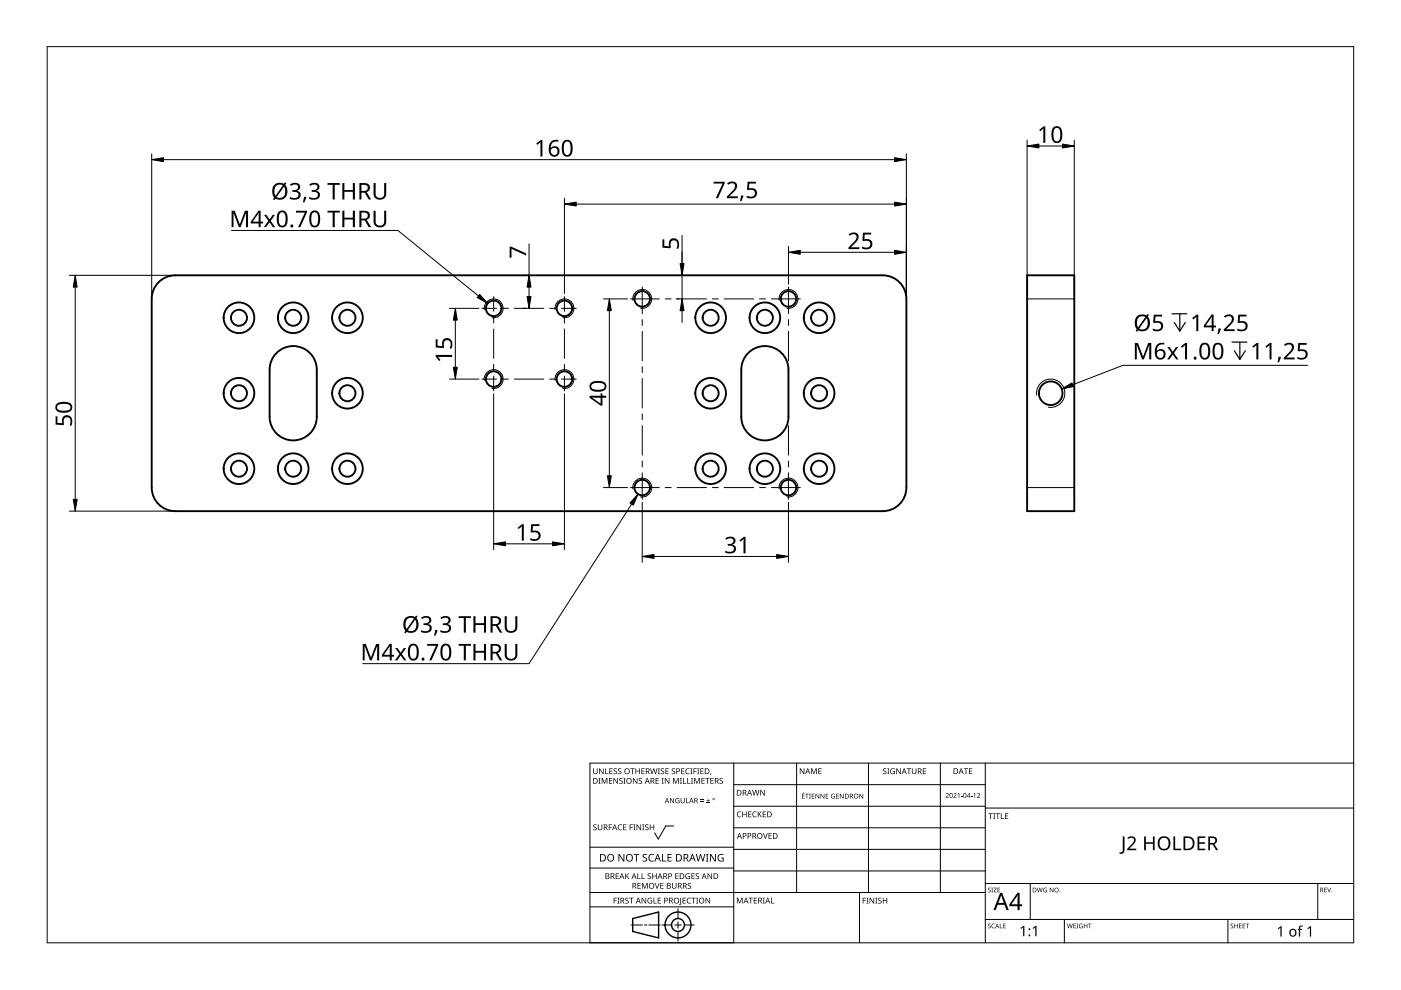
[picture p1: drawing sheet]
<svg xmlns="http://www.w3.org/2000/svg" width="297mm" height="210mm" viewBox="0 0 297 210" stroke-linecap="round" stroke-linejoin="round" font-family="sans-serif">
<g fill="none" stroke="#000" stroke-width=".4">
<path d="M33.9 59.6a5 5 0 0 1 3.3-1.2h150a5 5 0 0 1 5 5v40a5 5 0 0 1-5 5h-150a5 5 0 0 1-5-5v-40a5 5 0 0 1 1.7-3.8zM217.8 58.4h10v50h-10zM58.9 74.6a5 5 0 0 1 5.4-.8 5 5 0 0 1 2.9 4.6v10a5 5 0 0 1-5 5 5 5 0 0 1-5-5v-10a5 5 0 0 1 1.7-3.8zM158.3 75.2a5 5 0 0 1 5.6-1.5 5 5 0 0 1 3.3 4.7v10a5 5 0 0 1-5 5 5 5 0 0 1-5-5v-10a5 5 0 0 1 1.1-3.2z"/>
<circle cx="50.7" cy="67.4" r="1.7"/>
<circle cx="50.7" cy="67.4" r="3.3"/>
<circle cx="62.2" cy="67.4" r="1.7"/>
<circle cx="62.2" cy="67.4" r="3.3"/>
<circle cx="73.7" cy="67.4" r="1.7"/>
<circle cx="73.7" cy="67.4" r="3.3"/>
<circle cx="104.7" cy="65.4" r="1.65"/>
<circle cx="119.7" cy="65.4" r="1.65"/>
<circle cx="136.2" cy="63.4" r="1.65"/>
<circle cx="150.7" cy="67.4" r="1.7"/>
<circle cx="150.7" cy="67.4" r="3.3"/>
<circle cx="162.2" cy="67.4" r="1.7"/>
<circle cx="162.2" cy="67.4" r="3.3"/>
<circle cx="167.2" cy="63.4" r="1.65"/>
<circle cx="173.7" cy="67.4" r="1.7"/>
<circle cx="173.7" cy="67.4" r="3.3"/>
<circle cx="50.7" cy="83.4" r="1.7"/>
<circle cx="50.7" cy="99.4" r="1.7"/>
<circle cx="50.7" cy="83.4" r="3.3"/>
<circle cx="50.7" cy="99.4" r="3.3"/>
<circle cx="62.2" cy="99.4" r="1.7"/>
<circle cx="62.2" cy="99.4" r="3.3"/>
<circle cx="73.7" cy="83.4" r="1.7"/>
<circle cx="73.7" cy="99.4" r="1.7"/>
<circle cx="73.7" cy="83.4" r="3.3"/>
<circle cx="73.7" cy="99.4" r="3.3"/>
<circle cx="104.7" cy="80.4" r="1.65"/>
<circle cx="119.7" cy="80.4" r="1.65"/>
<circle cx="150.7" cy="83.4" r="1.7"/>
<circle cx="150.7" cy="99.4" r="1.7"/>
<circle cx="150.7" cy="83.4" r="3.3"/>
<circle cx="150.7" cy="99.4" r="3.3"/>
<circle cx="162.2" cy="99.4" r="1.7"/>
<circle cx="162.2" cy="99.4" r="3.3"/>
<circle cx="173.7" cy="83.4" r="1.7"/>
<circle cx="173.7" cy="99.4" r="1.7"/>
<circle cx="173.7" cy="83.4" r="3.3"/>
<circle cx="173.7" cy="99.4" r="3.3"/>
<circle cx="222.8" cy="83.4" r="2.5"/>
<circle cx="136.2" cy="103.4" r="1.65"/>
<circle cx="167.2" cy="103.4" r="1.65"/>
</g>
<path d="M102.7 65.7a2 2 0 0 1 1.9-2.3 2 2 0 0 1 2.1 2.1 2 2 0 0 1-2.4 1.8M117.7 65.7a2 2 0 0 1 1.9-2.3 2 2 0 0 1 2.1 2.1 2 2 0 0 1-2.4 1.8M134.2 63.7a2 2 0 0 1 1.9-2.3 2 2 0 0 1 2.1 2.1 2 2 0 0 1-2.4 1.8M165.2 63.7a2 2 0 0 1 1.9-2.3 2 2 0 0 1 2.1 2.1 2 2 0 0 1-2.4 1.8M102.7 80.7a2 2 0 0 1 1.9-2.3 2 2 0 0 1 2.1 2.1 2 2 0 0 1-2.4 1.8M117.7 80.7a2 2 0 0 1 1.9-2.3 2 2 0 0 1 2.1 2.1 2 2 0 0 1-2.4 1.8M219.8 83.8a3 3 0 0 1 2.9-3.4 3 3 0 0 1 3.1 3.2 3 3 0 0 1-3.6 2.7M134.2 103.7a2 2 0 0 1 1.9-2.3 2 2 0 0 1 2.1 2.1 2 2 0 0 1-2.4 1.8M165.2 103.7a2 2 0 0 1 1.9-2.3 2 2 0 0 1 2.1 2.1 2 2 0 0 1-2.4 1.8" fill="none" stroke="#000" stroke-width=".21"/>
<path d="M217.8 63.4h10M217.8 103.4h10" fill="none" stroke="#000" stroke-width=".21"/>
<path d="M10 9.9h277v190h-277z" fill="none" stroke="#000" stroke-width=".21"/>
<g fill="none" stroke="#000" stroke-width=".21">
<path d="M125.1 179.6h30.5M142.8 175.1h-1.6l-1.6 2.8-.8-1.3M155.6 161.8v38.1h-30.5v-38.1h161.9M155.6 166.4h53.3M155.6 170.9h53.3M155.6 175.5h53.3M168.9 161.8v27.4M184.1 161.8v27.4M199.4 161.8v27.4M208.9 161.8v38.1M208.9 171.3h78.1M125.1 192.3h30.5"/>
<path d="M125.1 189.2h83.8M125.1 184h30.5M133.8 196.1h2.4M136.6 196.1h.6M137.6 196.1h2.4M140.3 196.1h2.1M143.1 196.1h1.3M143.7 192.7v2M143.7 195.4v1.4M143.7 197.5v2M145.1 196.1h2.1M155.6 180.1h53.3"/>
<path d="M155.6 184.7h53.3M182.2 189.2v10.7M208.9 194.9h78.1M208.9 187.3h78.1M218.4 187.3v7.6M225.7 194.9v5M260.3 194.9v5M279.4 187.3v7.6"/>
</g>
<g fill="#000">
<path d="M125.8 174.9l.5-.1h.2l-.1 .2a.25 .25 0 0 0-.3-.1 .25 .25 0 0 0 0 .4 .4 .4 0 0 1 .4 .3 .4 .4 0 0 1-.2 .5 .4 .4 0 0 1-.5-.3v.1a.27 .27 0 0 0 .5 0 .27 .27 0 0 0-.1-.4l-.4-.2zM125.8 162.9h.1v.8a.32 .32 0 0 0 .3 .3 .32 .32 0 0 0 .3-.3v-.8h.2v.8a.47 .47 0 0 1-.5 .4 .47 .47 0 0 1-.4-.4zM126.9 165h.4l-.1 .1v1l.1 .1h-.4l.1-.1v-1zM126.8 174.8h.1v.8a.32 .32 0 0 0 .3 .3 .32 .32 0 0 0 .3-.3v-.8h.2v.8a.47 .47 0 0 1-.5 .4 .47 .47 0 0 1-.4-.4zM127 162.9h.2l.6 1v-1h.2v1.2h-.2l-.7-1 .1 1h-.2zM127.6 165h.2l.4 1 .4-1h.2v1.2h-.2v-1.1l-.4 1.1h-.1l-.4-1.1v1.1h-.1zM128.3 162.9h.2v1.1h.5v.1h-.7zM129.1 174.8h.7v.1h-.6v.5h.5v.1h-.5v.5h-.1zM129.1 165h.7v.1h-.5v.4h.5v.1h-.5v.4h.5v.2h-.7zM129.2 162.9h.7v.1h-.5v.4h.4v.2h-.4v.4h.5v.1h-.7zM130.1 163l.5-.1 .2 .1v.1a.25 .25 0 0 0-.4-.1 .25 .25 0 0 0 0 .4 .4 .4 0 0 1 .4 .3 .4 .4 0 0 1-.2 .5 .4 .4 0 0 1-.5-.3v.1a.27 .27 0 0 0 .5 0 .27 .27 0 0 0-.1-.4l-.4-.2zM130.1 165h.1l.7 1v-1h.1v1.2h-.2l-.6-1v1h-.1z"/>
<path d="M131.1 175l.5-.2 .3 .1-.1 .1a.49 .49 0 0 0-.7 .4 .49 .49 0 0 0 .8 .4 .57 .57 0 0 1-.8 0 .57 .57 0 0 1 0-.8zM131.1 163l.4-.1 .2 .1v.1a.25 .25 0 0 0-.4-.1 .25 .25 0 0 0 0 .4 .4 .4 0 0 1 .5 .3 .4 .4 0 0 1-.3 .5 .4 .4 0 0 1-.5-.3l.1 .1a.27 .27 0 0 0 .4 0 .27 .27 0 0 0-.1-.4l-.3-.2zM131.3 165.1l.5-.2 .2 .1v.1a.25 .25 0 0 0-.4-.1 .25 .25 0 0 0 0 .4 .4 .4 0 0 1 .4 .3 .4 .4 0 0 1-.2 .5 .4 .4 0 0 1-.5-.2h.1a.27 .27 0 0 0 .4 .1 .27 .27 0 0 0-.1-.4l-.4-.3zM132.2 165h.4l-.1 .1v1l.1 .1h-.4l.1-.1v-1zM132.1 174.8h.7v.1h-.5v.4h.5v.1h-.5v.5h.5v.1h-.7zM133.5 174.8h.7v.1h-.5v.5h.5v.1h-.5v.5h-.2zM133.6 162.9h.9v.1h-.3v1.1h-.2v-1.1h-.4zM134.3 174.8h.4l-.1 .1v1l.1 .1h-.4l.1-.1v-1zM134.2 165h.2l.6 1v-1h.2v1.2h-.2l-.7-1v1h-.1zM134.7 162.9h.2v.5h.6v-.5h.2v1.2h-.2v-.5h-.6v.5h-.2zM135 174.8h.1l.7 1v-1h.1v1.2h-.2l-.6-1v1h-.1zM135.5 165.1l.4-.2 .2 .1v.1a.25 .25 0 0 0-.4-.1 .25 .25 0 0 0 0 .4 .4 .4 0 0 1 .5 .3 .4 .4 0 0 1-.3 .5 .4 .4 0 0 1-.5-.2h.1a.27 .27 0 0 0 .4 .1 .27 .27 0 0 0-.1-.4l-.3-.3z"/>
<path d="M136.2 174.8h.4l-.1 .1v1l.1 .1h-.4l.1-.1v-1zM136 162.9h.7v.1h-.6v.4h.5v.2h-.5v.4h.6v.1h-.7zM136.8 174.9l.4-.1h.3l-.1 .2a.25 .25 0 0 0-.3-.1 .25 .25 0 0 0 0 .4 .4 .4 0 0 1 .4 .3 .4 .4 0 0 1-.3 .5 .4 .4 0 0 1-.4-.3v.1a.27 .27 0 0 0 .5 0 .27 .27 0 0 0-.1-.4l-.4-.2zM137.8 174.8h.1v.5h.6v-.5h.2v1.2h-.2v-.6h-.6v.6h-.1zM137.8 162.9h.2l.3 1 .2-1h.2l.3 1 .2-1h.2l-.3 1.2h-.2l-.3-1-.3 1h-.1zM139 165h.7v.1h-.5v.4h.4v.1h-.4v.4h.5v.2h-.7zM139.5 162.9h.4l-.1 .1v1l.1 .1h-.4l.1-.1v-1zM140.3 165h.4l-.1 .1v1l.1 .1h-.4l.1-.1v-1zM140.1 163l.5-.1 .2 .1v.1a.25 .25 0 0 0-.4-.1 .25 .25 0 0 0 0 .4 .4 .4 0 0 1 .4 .3 .4 .4 0 0 1-.2 .5 .4 .4 0 0 1-.5-.3l.1 .1a.27 .27 0 0 0 .4 0 .27 .27 0 0 0-.1-.4l-.4-.2zM141.1 162.9h.7v.1h-.6v.4h.5v.2h-.5v.4h.6v.1h-.7zM141 165h.1l.7 1v-1h.1v1.2h-.2l-.6-1v1h-.1zM142.1 169.2h.1l.6 .9v-.9h.1v1.1h-.1l-.6-.9v.9h-.1z"/>
<path d="M142.5 163l.4-.1 .2 .1v.1a.25 .25 0 0 0-.4-.1 .25 .25 0 0 0 0 .4 .4 .4 0 0 1 .4 .3 .4 .4 0 0 1-.2 .5 .4 .4 0 0 1-.5-.3l.1 .1a.27 .27 0 0 0 .4 0 .27 .27 0 0 0-.1-.4l-.4-.2zM142.7 165h.2l.4 1 .4-1h.2v1.2h-.1v-1.1l-.4 1.1h-.2l-.4-1.1v1.1h-.1zM143.3 169.3l.5-.1 .3 .1-.1 .1a.45 .45 0 0 0-.7 .3 .45 .45 0 0 0 .6 .5v-.4h-.2v-.1h.4v.6a.6 .6 0 0 1-.8-.2 .6 .6 0 0 1 0-.8zM144.1 165h.5l-.2 .1v1l.2 .1h-.5l.2-.1v-1zM144.8 165h.2v1h.5v.2h-.7zM144.4 162.9h.7v.1h-.5v.4h.5v.2h-.5v.4h.5v.1h-.7zM144.3 169.2h.2v.7a.28 .28 0 0 0 .2 .3 .28 .28 0 0 0 .3-.3v-.7h.2v.7a.42 .42 0 0 1-.5 .4 .42 .42 0 0 1-.4-.4zM145.4 169.2h.2v1h.5v.1h-.7zM145.7 165h.2v1h.5v.2h-.7zM145.5 163.1l.4-.2 .3 .1v.1a.49 .49 0 0 0-.7 .4 .49 .49 0 0 0 .7 .5 .57 .57 0 0 1-.8-.1 .57 .57 0 0 1 0-.8zM146.4 162.9h.4l-.1 .1v1l.1 .1h-.4l.1-.1v-1zM146.5 165h.4l-.1 .1v1l.1 .1h-.4l.1-.1v-1z"/>
<path d="M147 162.9h.7v.1h-.5v.5h.5v.1h-.5v.5h-.2zM147.2 165h.2l.4 1 .4-1h.2v1.2h-.2l.1-1.1-.5 1.1h-.1l-.4-1.1v1.1h-.1zM147.8 162.9h.5l-.2 .1v1l.2 .1h-.5l.2-.1v-1zM148.5 169.9h.7v.1h-.7zM148.5 169.5h.7v.2h-.7zM148.5 162.9h.7v.1h-.6v.4h.5v.2h-.5v.4h.6v.1h-.7zM148.7 165h.7v.1h-.5v.4h.5v.1h-.5v.4h.5v.2h-.7zM149.8 170.2h.7v.1h-.7zM149.5 165h.9v.1h-.3v1.1h-.2v-1.1h-.4zM150.1 169.4l.1 .3h.3l-.3 .1v.3l-.1-.3h-.3l.3-.1zM150.7 163.9h.1l-.2 .4zM150.6 165h.7v.1h-.5v.4h.5v.1h-.5v.4h.5v.2h-.7z"/>
<path d="M152.6 165.1l.4-.2 .3 .1-.1 .1a.25 .25 0 0 0-.4-.1 .25 .25 0 0 0 0 .4 .4 .4 0 0 1 .5 .3 .4 .4 0 0 1-.3 .5 .4 .4 0 0 1-.5-.2h.1a.27 .27 0 0 0 .5 .1 .27 .27 0 0 0-.1-.4l-.4-.3zM156.4 172.2l.4-.2 .4 .1-.1 .1a.49 .49 0 0 0-.7 .5 .49 .49 0 0 0 .7 .4 .57 .57 0 0 1-.8 0 .57 .57 0 0 1 0-.8zM157.4 172.1h.1v.5h.7v-.5h.1v1.2h-.1v-.6h-.7v.6h-.1zM158.6 172.1h.7v.1h-.5v.4h.5v.1h-.5v.4h.5v.2h-.7zM159.7 172.2l.4-.2 .3 .1v.1a.49 .49 0 0 0-.7 .5 .49 .49 0 0 0 .7 .4 .57 .57 0 0 1-.8 0 .57 .57 0 0 1 0-.8zM159.5 167.5h.1l.3 1 .3-1h.1l.3 1 .3-1h.1l-.3 1.2h-.2l-.3-1.1-.3 1.1h-.1zM160.7 172.1h.1v.6l.5-.6h.2l-.5 .5 .5 .7h-.1l-.5-.6-.1 .6h-.1zM161.8 176.6h.1l.4 1.1 .3-1.1h.2l-.5 1.2h-.1zM161.2 167.5h.2l.6 1v-1h.2v1.2h-.2l-.7-1v1h-.1zM161.7 172.1h.7v.1h-.5v.4h.5v.1h-.5v.4h.5v.2h-.7zM162.9 176.6h.7v.2h-.5v.3h.5v.2h-.5v.4h.5v.1h-.7zM170.3 168h.2l-.3 .2z"/>
<path d="M169.6 162.9h.2l.6 1v-1h.1v1.2h-.1l-.7-1v1h-.1zM170 168.3h.6v.1h-.4v.3h.4v.1h-.4v.4h.4v.1h-.6zM170.7 168.3h.8v.1h-.4v.9h-.1v-.9h-.3zM171.5 168.3h.4l-.1 .1 .1 .9h-.4l.2-.1zM172 162.9h.2l.4 1 .3-1h.3v1.2h-.2v-1l-.4 1h-.1l-.4-1.1v1.1h-.1zM172.1 168.3h.6v.1h-.5v.3h.4v.1h-.4v.4h.5v.1h-.6zM172.9 168.3h.1l.6 .8v-.8h.1v1h-.1l-.6-.8v.8h-.1zM173.5 162.9h.7v.1h-.5v.4h.4v.1h-.4v.5h.5v.1h-.7zM174 168.3h.1l.6 .8v-.8h.1v1h-.2l-.5-.8v.8h-.1zM175.1 168.3h.5v.1h-.4v.3h.4v.1h-.4v.4h.4v.1h-.5zM176.3 168.4l.7-.1-.1 .1a.42 .42 0 0 0-.6 .4 .42 .42 0 0 0 .6 .4v-.3l-.2-.1h.3v.5a.56 .56 0 0 1-.7-.1 .56 .56 0 0 1 0-.8zM177.3 168.3h.5v.1h-.4v.3h.4v.1h-.4v.4h.4v.1h-.5z"/>
<path d="M178.1 168.3h.1l.6 .8v-.8h.1v1h-.2l-.5-.8v.8h-.1zM182.2 168.3h.2l.5 .8v-.8h.1v1h-.1l-.6-.8v.8h-.1zM187.3 163l.4-.1 .2 .1v.1a.25 .25 0 0 0-.4-.1 .25 .25 0 0 0 0 .4 .4 .4 0 0 1 .5 .3 .4 .4 0 0 1-.3 .5 .4 .4 0 0 1-.5-.3l.1 .1a.27 .27 0 0 0 .4 0 .27 .27 0 0 0-.1-.4l-.3-.2zM188.1 162.9h.5l-.2 .1v1l.2 .1h-.5l.2-.1v-1zM188.9 163.1l.5-.2 .3 .1v.1a.5 .5 0 0 0-.8 .4 .5 .5 0 0 0 .7 .5v-.4h-.3v-.1h.4v.6a.66 .66 0 0 1-.8-.1 .66 .66 0 0 1 0-.9zM190 162.9h.2l.7 1-.1-1h.2v1.2h-.2l-.6-1v1h-.2zM192.3 162.9h.9v.1h-.4v1.1h-.2v-1.1h-.3zM193.3 162.9h.2v.8a.32 .32 0 0 0 .3 .3 .32 .32 0 0 0 .3-.3v-.8h.2v.8a.47 .47 0 0 1-.5 .4 .47 .47 0 0 1-.5-.4zM195.7 162.9h.6v.1h-.5v.4h.5v.2h-.5v.4h.5v.1h-.6zM200.5 168.3a.37 .37 0 0 1 .6 0 .37 .37 0 0 1-.2 .5l-.3 .3h.6v.1h-.7l.3-.4a.27 .27 0 0 0 .2-.4 .27 .27 0 0 0-.4-.1zM202.1 168.3a.37 .37 0 0 1 .6 0 .37 .37 0 0 1-.2 .5l-.2 .3h.5v.1h-.7l.3-.4a.27 .27 0 0 0 .3-.4 .27 .27 0 0 0-.5-.1zM203 168.4l.4-.3v1.1h-.1v-.9z"/>
<path d="M203.7 168.7h.4v.1h-.4zM204.3 162.9h1v.1h-.4v1.1h-.2v-1.1h-.4zM205.8 168.7h.4v.1h-.4zM205.4 162.9h.7v.1h-.5v.4h.5v.1h-.5v.5h.5v.1h-.7zM206.4 168.4l.4-.3v1.1h-.2v-.9zM207.1 168.3a.37 .37 0 0 1 .6 0 .37 .37 0 0 1-.2 .5l-.2 .3h.5v.1h-.7l.3-.4a.27 .27 0 0 0 .3-.4 .27 .27 0 0 0-.5-.1zM209.6 172.4h.9v.2h-.4v1h-.1v-1h-.4zM210.6 172.4h.4l-.1 .1v1l.1 .1h-.4l.1-.1v-1zM211.1 172.4h.9v.2h-.4v1h-.1v-1h-.4zM212.2 172.4h.2v1.1h.5v.1h-.7zM213.1 172.4h.7v.2h-.6v.3h.5v.2h-.5v.4h.6v.1h-.7zM130.1 190.3h.7v.2h-.5v.4h.4v.1h-.4v.6h-.2z"/>
<path d="M130.5 185.2h.7v.1h-.5v.4h.5v.1h-.5v.4h.5v.2h-.7zM130.9 190.3h.4l-.1 .2v.9l.1 .2h-.4l.1-.2v-.9zM131.1 181.1h.3l.8 1.3v-1.3h.2v1.6h-.3l-.8-1.4v1.4h-.2zM132.6 190.5l.4-.2 .3 .1-.1 .1a.25 .25 0 0 0-.4-.1 .25 .25 0 0 0 0 .4 .4 .4 0 0 1 .5 .3 .4 .4 0 0 1-.3 .5 .4 .4 0 0 1-.5-.2h.1a.27 .27 0 0 0 .5 .1 .27 .27 0 0 0-.1-.5l-.4-.2zM132.6 185.2h.1v.6l.6-.6h.1l-.5 .5 .5 .7h-.1l-.5-.6-.1 .6h-.1zM133.4 190.3h.9v.2h-.4v1.1h-.1v-1.1h-.4zM134.3 181.1h1.2v.2h-.5v1.4h-.2v-1.4h-.5zM135.1 185.2h.2v1h.5v.2h-.7zM135.2 187.2h.6v.1h-.5v.4h.5v.2h-.5v.4h.5v.1h-.6zM136 185.2h.2v1h.5v.2h-.7zM136.1 187.2h.2l.4 1 .4-1h.2v1.2h-.1v-1l-.4 1h-.2l-.4-1 .1 1h-.2zM136 190.3h.2l.7 1.1-.1-1.1h.2v1.3h-.2l-.6-1v1h-.2z"/>
<path d="M136.3 181.2l.3-.1h.6l-.2 .2a.33 .33 0 0 0-.5 .1 .33 .33 0 0 0 .4 .4 .49 .49 0 0 1 .3 .7 .49 .49 0 0 1-.8 .2l-.2-.1v-.2l.3 .1a.35 .35 0 0 0 .5-.2 .35 .35 0 0 0-.4-.4l-.3-.3zM137.4 190.5l.6-.2 .3 .1-.1 .1a.5 .5 0 0 0-.8 .4 .5 .5 0 0 0 .7 .5v-.3h-.3v-.2h.5v.6a.66 .66 0 0 1-.9-.1 .66 .66 0 0 1 0-.9zM137.4 185.3l.4-.2 .2 .1v.1a.25 .25 0 0 0-.4-.1 .25 .25 0 0 0 0 .4 .4 .4 0 0 1 .4 .3 .4 .4 0 0 1-.2 .5 .4 .4 0 0 1-.5-.2h.1a.27 .27 0 0 0 .4 .1 .27 .27 0 0 0-.1-.4l-.4-.3zM137.7 181.3l.5-.2h.5l-.1 .2a.63 .63 0 0 0-.9 .6 .63 .63 0 0 0 .9 .5v.2a.83 .83 0 0 1-1-.3 .83 .83 0 0 1 .1-1zM138.6 190.3h.1v1.1h.5v.2h-.6zM138.8 187.2h.2l.3 1.1 .4-1.1h.1l-.4 1.2h-.2zM138.3 185.2h.2v.5h.6v-.5h.1v1.2h-.1v-.6h-.6v.6h-.2zM139.5 190.3h.6v.2h-.5v.4h.5v.1h-.5v.4h.5v.2h-.6zM140.4 181.1h.2v1.4h.6v.2h-.8zM140 187.2h.7v.1h-.5v.4h.4v.2h-.4v.4h.5v.1h-.7zM141.5 181.1h.9v.2h-.7v.4h.7v.2h-.7v.6h.7v.2h-.9zM142.5 187.2h.1v.8a.32 .32 0 0 0 .4 .3 .32 .32 0 0 0 .3-.3v-.8h.1v.8a.47 .47 0 0 1-.5 .4 .47 .47 0 0 1-.4-.4z"/>
<path d="M143.2 185.2h.7v.1h-.6v.4h.5v.1h-.5v.4h.6v.2h-.7zM144.2 190.3h.2v1.3l-.1 .2-.3 .1v-.2l.2-.1zM144.7 190.3h.7v.2h-.5v.4h.5v.1h-.5v.4h.5v.2h-.7zM145.5 185.3l.4-.2 .4 .1-.1 .1a.5 .5 0 0 0-.7 .4 .5 .5 0 0 0 .7 .5v-.3h-.3v-.2h.4v.6a.66 .66 0 0 1-.9-.1 .66 .66 0 0 1 .1-.9zM145.8 190.5l.4-.2 .3 .1v.1a.49 .49 0 0 0-.7 .5 .49 .49 0 0 0 .7 .4 .57 .57 0 0 1-.8 0 .57 .57 0 0 1 0-.8zM145.9 187.3l.4-.1 .2 .1v.1a.25 .25 0 0 0-.4-.1 .25 .25 0 0 0 0 .4 .4 .4 0 0 1 .4 .3 .4 .4 0 0 1-.2 .5 .4 .4 0 0 1-.5-.3l.1 .1a.27 .27 0 0 0 .4 0 .27 .27 0 0 0-.1-.4l-.4-.2zM146.6 190.3h.9v.2h-.4v1.1h-.1v-1.1h-.4zM146.6 185.2h.7v.1h-.5v.4h.5v.1h-.5v.4h.5v.2h-.7zM147.6 190.3h.4l-.1 .2v.9l.1 .2h-.4l.1-.2v-.9zM147.5 185.3l.5-.2 .2 .1v.1a.25 .25 0 0 0-.4-.1 .25 .25 0 0 0 0 .4 .4 .4 0 0 1 .4 .3 .4 .4 0 0 1-.2 .5 .4 .4 0 0 1-.5-.2h.1a.27 .27 0 0 0 .4 .1 .27 .27 0 0 0-.1-.4l-.4-.3zM147.5 181.1h.2l.4 1.3 .3-1.3h.2l.4 1.3 .3-1.3h.2l-.4 1.6h-.2l-.4-1.4-.3 1.4h-.2zM149.7 181.1h.5l-.2 .1v1.3l.2 .2h-.5l.1-.2v-1.3z"/>
<path d="M149.6 190.3h.2l.6 1.1v-1.1h.2v1.3h-.2l-.7-1v1h-.1zM150 185.2h.2l.6 1v-1h.2v1.2h-.2l-.7-1 .1 1h-.2zM150.5 181.1h.3l.8 1.3v-1.3h.2v1.6h-.3l-.8-1.4v1.4h-.2zM152.3 181.3l.8-.2h.3l-.1 .2a.65 .65 0 0 0-1 .5 .65 .65 0 0 0 .9 .7v-.5h-.3v-.2h.5v.8a.86 .86 0 0 1-1.1-.2 .86 .86 0 0 1 0-1.1zM156.2 190.3h.3l.3 1 .4-1h.3v1.2h-.2v-1l-.4 1h-.1l-.4-1v1h-.2zM158.7 190.3h.9v.2h-.3v1h-.2v-1h-.4zM159.8 190.3h.7v.2h-.5v.3h.5v.2h-.5v.4h.5v.1h-.7zM161.7 190.3h.5l-.2 .2v.9l.2 .1h-.5l.2-.1v-.9zM163.5 190.3h.1v1.1h.6v.1h-.7zM182.9 190.3h.7v.2h-.5v.4h.5v.1h-.5v.6h-.2zM183.7 190.3h.4l-.1 .2v.9l.1 .2h-.4l.1-.2v-.9zM184.4 190.3h.1l.7 1v-1h.1v1.3h-.1l-.7-1v1h-.1z"/>
<path d="M185.6 190.3h.4l-.1 .2v.9l.1 .2h-.4l.1-.2v-.9zM186.2 190.5l.5-.2 .2 .1v.1a.25 .25 0 0 0-.4-.1 .25 .25 0 0 0 0 .4 .4 .4 0 0 1 .4 .3 .4 .4 0 0 1-.2 .5 .4 .4 0 0 1-.5-.2 .27 .27 0 0 0 .5 .1 .27 .27 0 0 0-.1-.5l-.4-.2zM187.2 190.3h.1v.6h.6v-.6h.2v1.3h-.2v-.6h-.6v.6h-.1zM209.5 188.3l.3-.1 .2 .2a.24 .24 0 0 0-.3-.1 .24 .24 0 0 0-.1 .3 .24 .24 0 0 0 .3 .1 .31 .31 0 0 1 0 .5 .31 .31 0 0 1-.5-.2 .23 .23 0 0 0 .4 .2 .23 .23 0 0 0 0-.4l-.3-.2zM209.5 195.9l.3-.1 .2 .2a.24 .24 0 0 0-.3-.1 .24 .24 0 0 0-.1 .3 .24 .24 0 0 0 .3 .1 .31 .31 0 0 1 0 .5 .31 .31 0 0 1-.5-.1 .23 .23 0 0 0 .4 .1 .23 .23 0 0 0 0-.4l-.3-.2zM210.2 188.2h.3l-.1 .1 .1 .9h-.3l.1-.1zM210.3 196l.4-.2 .2 .1v.1a.39 .39 0 0 0-.6 .3 .39 .39 0 0 0 .6 .4 .46 .46 0 0 1-.7-.1 .46 .46 0 0 1 .1-.6zM210.7 188.2h.6l-.5 .9h.5v.1h-.7l.5-.9h-.4zM212 195.8h.1v.9l.4 .1h-.5zM211.5 188.2h.5l-.4 .1v.3h.4l-.4 .1v.4l.4 .1h-.5zM212.7 195.8h.5l-.4 .1v.3h.4l-.4 .2v.3l.4 .1h-.5zM216.4 196.8l.6-.5h.2v2.2h-.3v-1.9l-.4 .4z"/>
<path d="M218.9 196.8l.6-.5h.3v2.2h-.3v-1.9l-.4 .4zM219.8 188.2h.2l.2 .8 .2-.8h.1l.2 .8 .2-.8h.2l-.3 1h-.1l-.2-.8-.3 .8h-.1zM221.3 188.3h.7h-.1a.4 .4 0 0 0-.6 .4 .4 .4 0 0 0 .6 .4v-.3l-.3-.1h.4v.5a.53 .53 0 0 1-.7-.2 .53 .53 0 0 1 0-.7zM222.6 188.2h.1l.5 .8v-.8h.1v1h-.1l-.5-.8v.8h-.1zM226.2 195.8h.1l.2 .9 .3-.9h.1l.2 .9 .2-.9h.1l-.2 1h-.1l-.3-.8-.2 .8h-.1zM227.6 195.8h.5l-.4 .1v.3h.4l-.4 .2v.3l.4 .1h-.5zM228.3 195.8h.3l-.1 .1 .1 .9h-.3l.1-.1zM228.9 196l.7-.1-.2 .1a.4 .4 0 0 0-.5 .3 .4 .4 0 0 0 .5 .4v-.3l-.2-.1h.4v.5a.53 .53 0 0 1-.7-.1 .53 .53 0 0 1 0-.7zM229.8 195.8h.1v.4h.5v-.4h.1v1h-.1v-.4h-.5v.4h-.1zM230.7 195.8h.7l-.3 .1v.9h-.1v-.9zM238 177.3h.4v2.9a.75 .75 0 0 1-1 .8v-.3a.45 .45 0 0 0 .4 0 .45 .45 0 0 0 .2-.5zM239 177.7a.97 .97 0 0 1 1.1-.4 .97 .97 0 0 1 .7 1l-.3 .5-1.1 1.1h1.5v.4h-1.9v-.3l1.1-1.2a.67 .67 0 0 0 .2-1.1 .67 .67 0 0 0-1.1 .2z"/>
<path d="M242.6 177.3h.3v1.3h1.5v-1.3h.4v3h-.4v-1.4h-1.5v1.4h-.3zM248.8 177.3h.4v2.6h1.2v.4h-1.6zM253.9 177.3h1.6v.4h-1.2v.9h1.2v.3h-1.2v1h1.2v.4h-1.6zM260.9 195.9l.4-.1 .1 .2a.24 .24 0 0 0-.3-.1 .24 .24 0 0 0-.1 .3 .24 .24 0 0 0 .4 .1 .31 .31 0 0 1-.1 .5 .31 .31 0 0 1-.4-.1 .23 .23 0 0 0 .3 .1 .23 .23 0 0 0 .1-.4l-.4-.2zM261.7 195.8h.1v.4h.5v-.4h.1v1h-.1v-.4h-.5v.4h-.1zM262.7 195.8h.5l-.4 .1v.3h.4l-.4 .2v.3l.4 .1h-.5zM263.5 195.8h.5l-.4 .1v.3h.4l-.4 .2v.3l.4 .1h-.5zM264.1 195.8h.7l-.3 .1v.9h-.1v-.9zM270.9 196.9l.6-.5h.2v2.2h-.2v-1.9l-.4 .3zM275.5 196.4l.7-.1v.2h-.4l-.1 .2-.1 .2h.5v.2h-.5v1.5h-.2v-1.5h-.3l.3-.2zM277.2 196.9l.6-.5h.2v2.2h-.3v-1.9l-.4 .3zM280.8 188.2h.5l-.4 .1v.3h.4l-.4 .1v.4l.4 .1h-.5z"/>
<path d="M281.4 188.2h.1l.3 .8 .3-.8h.1l-.3 1h-.2z"/>
<path d="M125.7 165h.4a.61 .61 0 0 1 .6 .6 .61 .61 0 0 1-.6 .6h-.4zM125.9 165.1v.9h.2a.48 .48 0 0 0 .5-.4 .48 .48 0 0 0-.5-.5z"/>
<path d="M128 174.8h.3a.35 .35 0 0 1 .5 .2 .35 .35 0 0 1-.3 .5l.4 .5h-.2l-.3-.5h-.2v.5h-.2zM128.2 174.9v.5h.1a.23 .23 0 0 0 .3-.2 .23 .23 0 0 0-.3-.3z"/>
<path d="M130.3 174.8h.1l.5 1.2h-.2l-.1-.4h-.5l-.2 .4h-.1zM130.3 175l-.2 .5h.4z"/>
<path d="M132.3 163.5a.61 .61 0 0 1 1.2 0 .61 .61 0 0 1-1.2 0zM132.6 163.5a.45 .45 0 0 0 .8 0 .45 .45 0 0 0-.8 0z"/>
<path d="M132.7 165.6a.61 .61 0 0 1 1.2 0 .61 .61 0 0 1-1.2 0zM133 165.6a.45 .45 0 0 0 .9 0 .45 .45 0 0 0-.9 0z"/>
<path d="M136.9 162.9h.4a.35 .35 0 0 1 .4 .3 .35 .35 0 0 1-.2 .4l.3 .5h-.2l-.3-.5h-.2v.5h-.2zM137.1 163v.5h.2a.23 .23 0 0 0 .3-.2 .23 .23 0 0 0-.3-.3z"/>
<path d="M137.2 165h.1l.5 1.2h-.2l-.1-.4h-.5l-.2 .4h-.1zM137.2 165.1l-.2 .6h.4z"/>
<path d="M137.9 165h.4a.35 .35 0 0 1 .4 .2 .35 .35 0 0 1-.2 .4l.3 .6h-.2l-.3-.5h-.2v.5h-.2zM138.1 165.1v.4h.2a.23 .23 0 0 0 .3-.2 .23 .23 0 0 0-.3-.2z"/>
<path d="M141.4 169.2h.1l.4 1.1h-.1l-.2-.3h-.4l-.1 .3h-.2zM141.4 169.3l-.2 .5h.4z"/>
<path d="M143.4 162.9h.3a.41 .41 0 0 1 .5 .5 .41 .41 0 0 1-.6 .3v.4h-.2zM143.6 163v.5a.29 .29 0 0 0 .4-.2 .29 .29 0 0 0-.4-.3z"/>
<path d="M146.5 169.2h.2l.4 1.1h-.2l-.1-.3h-.4l-.2 .3h-.1zM146.6 169.3l-.2 .5h.4z"/>
<path d="M147.2 169.2h.3a.31 .31 0 0 1 .4 .2 .31 .31 0 0 1-.2 .4l.3 .5h-.2l-.2-.5h-.2v.5h-.2zM147.4 169.3v.4h.1a.21 .21 0 0 0 .3-.2 .21 .21 0 0 0-.3-.2z"/>
<path d="M149.4 162.9h.4a.61 .61 0 0 1 .6 .6 .61 .61 0 0 1-.6 .6h-.4zM149.6 163v1h.2a.48 .48 0 0 0 .4-.5 .48 .48 0 0 0-.4-.5z"/>
<path d="M151.1 169.4a.24 .24 0 0 1 .4 0 .24 .24 0 0 1-.4 0zM151.2 169.4a.14 .14 0 0 0 .2 0 .14 .14 0 0 0-.2 0z"/>
<path d="M151.6 165h.3a.35 .35 0 0 1 .4 .2 .35 .35 0 0 1-.2 .4l.3 .6h-.2l-.2-.5h-.3v.5h-.1zM151.7 165.1v.4h.2a.23 .23 0 0 0 .3-.2 .23 .23 0 0 0-.3-.2z"/>
<path d="M156.7 176.6h.1l.5 1.2h-.1l-.2-.3h-.5l-.1 .3h-.2zM156.8 176.8l-.2 .5h.4z"/>
<path d="M156.2 167.5h.4a.61 .61 0 0 1 .6 .6 .61 .61 0 0 1-.6 .6h-.4zM156.4 167.6v1h.1a.48 .48 0 0 0 .5-.5 .48 .48 0 0 0-.4-.5z"/>
<path d="M157.5 167.5h.3a.35 .35 0 0 1 .4 .2 .35 .35 0 0 1-.2 .4l.3 .6h-.1l-.3-.5h-.3v.5h-.1zM157.6 167.6v.5h.2a.23 .23 0 0 0 .3-.3 .23 .23 0 0 0-.3-.2z"/>
<path d="M157.5 176.6h.3a.41 .41 0 0 1 .5 .5 .41 .41 0 0 1-.7 .3v.4h-.1zM157.6 176.8v.4a.29 .29 0 0 0 .5-.2 .29 .29 0 0 0-.5-.2z"/>
<path d="M158.5 176.6h.3a.41 .41 0 0 1 .5 .5 .41 .41 0 0 1-.6 .3v.4h-.2zM158.7 176.8v.4a.29 .29 0 0 0 .4-.2 .29 .29 0 0 0-.4-.2z"/>
<path d="M158.8 167.5h.2l.5 1.2h-.2l-.2-.4h-.4l-.2 .4h-.1zM158.9 167.6l-.2 .6h.4z"/>
<path d="M159.5 176.6h.4a.35 .35 0 0 1 .4 .3 .35 .35 0 0 1-.2 .4l.3 .5h-.2l-.3-.5h-.2v.5h-.2zM159.7 176.8v.4h.2a.23 .23 0 0 0 .3-.2 .23 .23 0 0 0-.3-.2z"/>
<path d="M160.4 177.2a.65 .65 0 0 1 1.3 0 .65 .65 0 0 1-1.3 0zM160.7 177.2a.45 .45 0 0 0 .9 0 .45 .45 0 0 0-.9 0z"/>
<path d="M162.7 172.1h.3a.61 .61 0 0 1 .6 .6 .61 .61 0 0 1-.6 .6h-.3zM162.8 172.2v.9h.2a.48 .48 0 0 0 .5-.4 .48 .48 0 0 0-.5-.5z"/>
<path d="M163.9 176.6h.4a.61 .61 0 0 1 .6 .7 .61 .61 0 0 1-.7 .5h-.3zM164 176.8v.9h.2a.48 .48 0 0 0 .5-.4 .48 .48 0 0 0-.5-.5z"/>
<path d="M171.2 162.9h.1l.5 1.2h-.2l-.1-.4h-.5l-.1 .4h-.2zM171.2 163.1l-.1 .5h.3z"/>
<path d="M179.2 168.3h.3a.51 .51 0 0 1 .5 .5 .51 .51 0 0 1-.6 .5h-.2zM179.3 168.4v.8h.3l.2-.3v-.3z"/>
<path d="M180.2 168.3h.3a.29 .29 0 0 1 .3 .2 .29 .29 0 0 1-.2 .4l.3 .4h-.1l-.3-.4h-.2v.4h-.1zM180.3 168.4v.4h.2a.2 .2 0 0 0 .2-.2 .2 .2 0 0 0-.2-.2z"/>
<path d="M181 168.8a.51 .51 0 0 1 1 0 .51 .51 0 0 1-1 0zM181.2 168.8a.38 .38 0 0 0 .7 0 .38 .38 0 0 0-.7 0z"/>
<path d="M191.6 162.9h.2l.4 1.2h-.1l-.2-.4h-.4l-.2 .4h-.1zM191.7 163.1l-.2 .5h.4z"/>
<path d="M194.6 162.9h.3a.35 .35 0 0 1 .5 .2 .35 .35 0 0 1-.3 .5l.4 .5h-.2l-.3-.5h-.3v.5h-.1zM194.7 163v.5h.2a.23 .23 0 0 0 .3-.2 .23 .23 0 0 0-.3-.3z"/>
<path d="M201.4 168.2l.4-.1 .2 .3v.5l-.2 .3-.3-.1-.2-.2zM201.5 168.3v.1a.37 .37 0 0 0-.1 .4 .37 .37 0 0 0 .4 .2 .4 .4 0 0 0 .1-.4 .4 .4 0 0 0-.4-.3z"/>
<path d="M202.2 162.9h.3a.61 .61 0 0 1 .6 .6 .61 .61 0 0 1-.6 .6h-.3zM202.3 163v1h.2a.48 .48 0 0 0 .5-.5 .48 .48 0 0 0-.5-.5z"/>
<path d="M203.7 162.9h.2l.4 1.2h-.1l-.2-.4h-.5l-.1 .4h-.2zM203.8 163.1l-.2 .5h.4z"/>
<path d="M204.3 168.2l.4-.1 .2 .3v.5l-.2 .3-.3-.1-.1-.2zM204.4 168.3v.1a.37 .37 0 0 0-.1 .4 .37 .37 0 0 0 .4 .2 .4 .4 0 0 0 .1-.4 .4 .4 0 0 0-.4-.3z"/>
<path d="M205.5 168.1h.1v.7h.2l-.2 .4h-.1v-.3h-.5zM205.5 168.3l-.4 .5h.4z"/>
<path d="M245.8 177.7a1.44 1.44 0 0 1 1.9-.1 1.44 1.44 0 0 1 .4 1.8 1.39 1.39 0 0 1-1.9 .8 1.39 1.39 0 0 1-.7-1.9zM246.2 177.9a1.23 1.23 0 0 0 .5 2.1 1.23 1.23 0 0 0 1.1-1 1.23 1.23 0 0 0-.6-1.3l-.6-.1z"/>
<path d="M250.9 177.3h.9a1.46 1.46 0 0 1 1.5 1.6 1.46 1.46 0 0 1-1.6 1.4h-.8zM251.3 177.7v2.2h.4a1.14 1.14 0 0 0 1.2-1.1 1.14 1.14 0 0 0-1.1-1.1z"/>
<path d="M256.2 177.3h.8a.84 .84 0 0 1 1 .6 .84 .84 0 0 1-.5 1.1l.8 1.3h-.5l-.7-1.2h-.6v1.2h-.3zM256.5 177.7v1h.5a.56 .56 0 0 0 .7-.5 .56 .56 0 0 0-.7-.5z"/>
<path d="M128.4 185.2h.3a.31 .31 0 0 1 .4 .1 .31 .31 0 0 1-.2 .4 .33 .33 0 0 1 .3 .4 .33 .33 0 0 1-.4 .3h-.4zM128.5 185.8v.4h.3a.23 .23 0 0 0 .2-.2 .23 .23 0 0 0-.3-.2zM128.5 185.3v.4h.2a.21 .21 0 0 0 .3-.2 .21 .21 0 0 0-.3-.2z"/>
<path d="M127.2 181.1h.5a.79 .79 0 0 1 .8 .8 .79 .79 0 0 1-.9 .8h-.4zM127.4 181.2v1.3h.2a.62 .62 0 0 0 .7-.6 .62 .62 0 0 0-.6-.7z"/>
<path d="M129.5 185.2h.3a.35 .35 0 0 1 .4 .2 .35 .35 0 0 1-.2 .4l.3 .6h-.1l-.3-.5h-.3v.5h-.1zM129.6 185.3v.4h.2a.23 .23 0 0 0 .3-.2 .23 .23 0 0 0-.3-.2z"/>
<path d="M128.9 181.3a.77 .77 0 0 1 1.2 .1 .77 .77 0 0 1-.2 1.1 .77 .77 0 0 1-1.1-.3v-.5zM129.1 181.4a.63 .63 0 0 0-.2 .8 .63 .63 0 0 0 .9 .2l.1-.1a.61 .61 0 0 0 0-.8 .61 .61 0 0 0-.8-.1z"/>
<path d="M131.6 190.3h.3a.35 .35 0 0 1 .4 .3 .35 .35 0 0 1-.2 .4l.3 .6h-.1l-.3-.5h-.3v.5h-.1zM131.7 190.5v.4h.2a.23 .23 0 0 0 .3-.2 .23 .23 0 0 0-.3-.2z"/>
<path d="M131.8 185.2h.1l.5 1.2h-.2l-.1-.4h-.5l-.1 .4h-.2zM131.8 185.3l-.1 .6h.3z"/>
<path d="M132.9 181.3a.77 .77 0 0 1 1.1 0 .77 .77 0 0 1-.1 1.2 .77 .77 0 0 1-1.1-.3l-.1-.5zM133.1 181.4a.63 .63 0 0 0-.2 .8 .63 .63 0 0 0 .9 .2l.1-.1a.61 .61 0 0 0 0-.8 .61 .61 0 0 0-.8-.1z"/>
<path d="M134.1 187.2h.3a.35 .35 0 0 1 .5 .2 .35 .35 0 0 1-.3 .5l.4 .5h-.2l-.3-.5h-.2v.5h-.2zM134.3 187.3v.5h.1a.23 .23 0 0 0 .3-.2 .23 .23 0 0 0-.3-.3z"/>
<path d="M134.4 185.2h.1l.5 1.2h-.2l-.1-.4h-.5l-.2 .4h-.1zM134.4 185.3l-.2 .6h.4z"/>
<path d="M135.3 190.3h.1l.5 1.3h-.2l-.1-.4h-.5l-.2 .4h-.1zM135.3 190.5l-.2 .5h.4z"/>
<path d="M137.5 187.8a.61 .61 0 0 1 1.2 0 .61 .61 0 0 1-1.2 0zM137.8 187.8a.45 .45 0 0 0 .8 0 .45 .45 0 0 0-.8 0z"/>
<path d="M139.3 181.1h.2l.6 1.6h-.2l-.2-.5h-.6l-.2 .5h-.2zM139.4 181.3l-.2 .7h.5z"/>
<path d="M139.9 185.2h.1l.5 1.2h-.2l-.1-.4h-.5l-.1 .4h-.2zM139.9 185.3l-.2 .6h.4z"/>
<path d="M140.6 185.2h.4a.35 .35 0 0 1 .4 .2 .35 .35 0 0 1-.2 .4l.3 .6h-.2l-.3-.5h-.2v.5h-.2zM140.8 185.3v.4h.2a.23 .23 0 0 0 .3-.2 .23 .23 0 0 0-.3-.2z"/>
<path d="M141.4 187.2h.3a.31 .31 0 0 1 .5 .2 .31 .31 0 0 1-.2 .4 .33 .33 0 0 1 .2 .4 .33 .33 0 0 1-.4 .2h-.4zM141.5 187.9v.4h.3a.23 .23 0 0 0 .3-.2 .23 .23 0 0 0-.3-.2zM141.5 187.3v.4h.3a.21 .21 0 0 0 .2-.2 .21 .21 0 0 0-.3-.2z"/>
<path d="M140.8 190.3h.4a.41 .41 0 0 1 .4 .5 .41 .41 0 0 1-.6 .3v.5h-.2zM141 190.5v.5a.29 .29 0 0 0 .5-.3 .29 .29 0 0 0-.5-.2z"/>
<path d="M141.9 190.3h.3a.35 .35 0 0 1 .4 .3 .35 .35 0 0 1-.2 .4l.3 .6h-.1l-.3-.5h-.3v.5h-.1zM142 190.5v.4h.2a.23 .23 0 0 0 .3-.2 .23 .23 0 0 0-.3-.2z"/>
<path d="M141.7 185.2h.3a.41 .41 0 0 1 .5 .5 .41 .41 0 0 1-.6 .2v.5h-.2zM141.9 185.3v.5a.29 .29 0 0 0 .4-.3 .29 .29 0 0 0-.4-.2z"/>
<path d="M143.7 187.2h.4a.35 .35 0 0 1 .4 .2 .35 .35 0 0 1-.2 .5l.3 .5h-.2l-.3-.5h-.2v.5h-.2zM143.9 187.3v.5h.2a.23 .23 0 0 0 .3-.2 .23 .23 0 0 0-.3-.3z"/>
<path d="M142.8 191a.61 .61 0 0 1 1.2 0 .61 .61 0 0 1-1.2 0zM143 191a.45 .45 0 0 0 .9 0 .45 .45 0 0 0-.9 0z"/>
<path d="M143.3 181.1h.5a.79 .79 0 0 1 .8 .8 .79 .79 0 0 1-.8 .8h-.5zM143.5 181.2v1.3h.2a.62 .62 0 0 0 .7-.6 .62 .62 0 0 0-.6-.7z"/>
<path d="M144.8 187.2h.3a.35 .35 0 0 1 .5 .2 .35 .35 0 0 1-.3 .5l.4 .5h-.2l-.3-.5h-.3v.5h-.1zM144.9 187.3v.5h.2a.23 .23 0 0 0 .3-.2 .23 .23 0 0 0-.3-.3z"/>
<path d="M144.1 185.2h.4a.61 .61 0 0 1 .6 .6 .61 .61 0 0 1-.6 .6h-.4zM144.3 185.3v.9h.1a.48 .48 0 0 0 .5-.4 .48 .48 0 0 0-.4-.5z"/>
<path d="M144.9 181.1h.5a.45 .45 0 0 1 .5 .3 .45 .45 0 0 1-.3 .6l.5 .7h-.3l-.4-.7h-.3v.7h-.2zM145.1 181.3v.5h.3a.3 .3 0 0 0 .3-.3 .3 .3 0 0 0-.3-.2z"/>
<path d="M146.7 181.1h.2l.6 1.6h-.2l-.2-.5h-.6l-.2 .5h-.2zM146.8 181.3l-.2 .7h.5z"/>
<path d="M148.1 191a.61 .61 0 0 1 1.2 0 .61 .61 0 0 1-1.2 0zM148.4 191a.45 .45 0 0 0 .9 0 .45 .45 0 0 0-.9 0z"/>
<path d="M149.2 185.2h.2l.4 1.2h-.1l-.2-.4h-.4l-.2 .4h-.1zM149.3 185.3l-.2 .6h.4z"/>
<path d="M151.3 185.2h.4a.61 .61 0 0 1 .6 .6 .61 .61 0 0 1-.7 .6h-.3zM151.5 185.3v.9h.1a.48 .48 0 0 0 .5-.4 .48 .48 0 0 0-.4-.5z"/>
<path d="M158.1 190.3h.1l.5 1.2h-.2l-.1-.3h-.5l-.1 .3h-.2zM158.2 190.5l-.2 .5h.4z"/>
<path d="M160.8 190.3h.3a.35 .35 0 0 1 .4 .3 .35 .35 0 0 1-.2 .4l.3 .5h-.1l-.3-.5h-.3v.5h-.1zM160.9 190.5v.4h.2a.23 .23 0 0 0 .3-.2 .23 .23 0 0 0-.3-.2z"/>
<path d="M162.7 190.3h.1l.5 1.2h-.1l-.2-.3h-.5l-.1 .3h-.2zM162.8 190.5l-.2 .5h.4z"/>
<path d="M211.4 195.8l.5 1-.3-.3h-.4l-.2 .3zM211.4 196l-.1 .4h.3z"/>
<path d="M212 189.3h.5l1.4 3.7h-.5l-.4-1.2h-1.5l-.4 1.2h-.5zM212.2 189.8l-.5 1.6h1.1z"/>
<path d="M215.7 189.3h.5v2.4h.5v.4h-.5v.9h-.5v-.9h-1.7v-.3zM215.7 189.8l-1.3 1.9h1.3z"/>
<path d="M219 188.2h.3a.49 .49 0 0 1 .4 .5 .49 .49 0 0 1-.5 .5h-.2zM219.1 188.3v.8l.3-.1 .2-.2v-.3z"/>
<path d="M223.5 188.7a.49 .49 0 0 1 .9 0 .49 .49 0 0 1-.9 0zM223.7 188.7a.36 .36 0 0 0 .7 0 .36 .36 0 0 0-.7 0z"/>
<path d="M273.6 197.1a.82 .82 0 0 1 1.2 .1 .82 .82 0 0 1-.2 1.2 .82 .82 0 0 1-1.2-.4zM273.8 197.2a.6 .6 0 0 0-.2 .9 .6 .6 0 0 0 .9 .1l.1-.3a.53 .53 0 0 0-.1-.6 .53 .53 0 0 0-.7-.1z"/>
<path d="M279.9 188.2h.3a.28 .28 0 0 1 .3 .2 .28 .28 0 0 1-.1 .3l.2 .5-.4-.4h-.2v.4h-.1zM280 188.3v.4h.2a.19 .19 0 0 0 .2-.2 .19 .19 0 0 0-.2-.2z"/>
<circle cx="218.3" cy="198.3" r=".2"/>
<circle cx="218.3" cy="197" r=".2"/>
<circle cx="224.7" cy="189.1" r=".09"/>
<circle cx="282.4" cy="189.1" r=".09"/>
</g>
<g fill="none" stroke="#000" stroke-width=".3">
<path d="M134.1 194.7l5.5-1.3v5.5l-5.5-1.4z"/>
<circle cx="143.7" cy="196.1" r="1.37"/>
<circle cx="143.7" cy="196.1" r="2.74"/>
</g>
<g fill="none" stroke="#000" stroke-width=".21">
<path d="M32.2 32.6v30.1M34.7 33.9h155M192.2 32.6v30.1M217.8 29.7v33M220.3 31h5M227.8 29.7v33M14.7 58.4h21.8M110.9 58.4h.6M112.2 51.7v6.7M119.7 42v20.2M122.2 43.3h67.5M143.4 58.4h.6"/>
<path d="M144.6 49.9v13.5M167.2 52.2v8M169.7 53.5h20M15.9 60.9v45M95.3 65.4h6.2M96.5 67.9v10M110.9 65.4h.6M112.2 60.9v2M127.9 63.4h5.1M129.2 65.9v35M143.4 63.4h.6M144.6 65.9v2.5"/>
<path d="M95.3 80.4h6.2M104.7 83.5v33.1M119.7 83.5v33.1M14.7 108.4h21.8M107.2 115.3h10M127.9 103.4h5.1M136.2 106.5v12.7M138.7 118h26M167.2 106.5v12.7"/>
</g>
<g fill="#000" stroke="#000" stroke-width=".21">
<path d="M32.2 33.9l2.5-.5v.9zM189.7 33.4l2.5 .5-2.5 .4zM217.8 31l2.5-.5v.9zM225.3 30.5l2.5 .5-2.5 .4zM119.7 43.3l2.5-.4v.8zM144.2 55.9h.8l-.4 2.5zM167.2 53.5l2.5-.4v.8zM189.7 53.1l2.5 .4-2.5 .4zM189.7 42.9l2.5 .4-2.5 .4zM15.9 58.4l.5 2.5h-.9zM96.5 65.4l.5 2.5h-.9zM96.1 77.9h.9l-.5 2.5z"/>
<path d="M112.2 58.4l.4 2.5h-.8zM111.8 62.9h.8l-.4 2.5zM129.2 63.4l.4 2.5h-.8zM144.6 63.4l.4 2.5h-.8zM15.5 105.9h.9l-.5 2.5zM104.7 115.3l2.5-.4v.8zM117.2 114.9l2.5 .4-2.5 .4zM128.8 100.9h.8l-.4 2.5zM136.2 118l2.5-.4v.8zM164.7 117.6l2.5 .4-2.5 .4z"/>
</g>
<g fill="#000">
<path d="M61.5 39.1a1.25 1.25 0 0 1 1.2-.4 1.25 1.25 0 0 1 .9 .9 .85 .85 0 0 1-.7 .9 .93 .93 0 0 1 .9 1 .93 .93 0 0 1-1.1 .8l-1.3-.1v-.4a1.24 1.24 0 0 0 1.9-.3 .71 .71 0 0 0-1-.8h-.3v-.4a.81 .81 0 0 0 .8-.1 .81 .81 0 0 0 .4-.8 1.02 1.02 0 0 0-1.5 0zM65.6 39.1a1.25 1.25 0 0 1 1.2-.4 1.25 1.25 0 0 1 .9 .9 .85 .85 0 0 1-.7 .9 .93 .93 0 0 1 .9 1 .93 .93 0 0 1-1.1 .8l-1.3-.1v-.4a1.24 1.24 0 0 0 1.9-.3 .71 .71 0 0 0-1-.8h-.3v-.4a.81 .81 0 0 0 .8-.1 .81 .81 0 0 0 .4-.8 1.02 1.02 0 0 0-1.5 0zM79.2 38.8h.4v2.3a.9 .9 0 0 0 1 .9 .9 .9 0 0 0 .9-.9v-2.3h.4v2.3a1.35 1.35 0 0 1-1.4 1.2 1.35 1.35 0 0 1-1.3-1.2zM113.7 30.4l1-.7h.3v3.5h-.4v-3.1l-.7 .6zM158.5 38.5h1.8v.4h-1.4l-.1 1a1.17 1.17 0 0 1 1.7 1 1.17 1.17 0 0 1-1.6 1.2l-.6-.2v-.4a1.03 1.03 0 0 0 1.8-.6 .93 .93 0 0 0-1.5-.6l-.2-.1zM220.3 27.5l1-.7h.3v3.5h-.4v-3.1l-.7 .6zM49.1 44.7h.7l1 2.8 1.1-2.8h.7v3.5h-.4v-3.1l-1.2 3.1h-.4l-1.1-3.1v3.1h-.4zM56 45.6h.5l.6 .9 .7-.9h.5l-.9 1.2 1 1.4h-.5l-.8-1.1-.7 1.1h-.5l1-1.4zM62.8 44.7h2.3v.3l-1.4 3.2h-.5l1.4-3.1h-1.8zM64.5 41.7l.5 .1-.5 1.1h-.3zM69.4 38.8h2.7v.4h-1.1v3.1h-.5v-3.1h-1.1zM69.4 44.7h2.7v.4h-1.1v3.1h-.5v-3.1h-1.1z"/>
<path d="M72.6 38.8h.4v1.5h1.8v-1.5h.4v3.5h-.4v-1.6h-1.8v1.6h-.4zM72.6 44.7h.4v1.5h1.8v-1.5h.4v3.5h-.4v-1.7h-1.8v1.7h-.4zM79.2 44.7h.4v2.2a.9 .9 0 0 0 1 .9 .9 .9 0 0 0 .9-.9v-2.2h.4v2.2a1.35 1.35 0 0 1-1.4 1.3 1.35 1.35 0 0 1-1.3-1.3zM108.1 52.3h.3l3.1 1.4v.5l-3.1-1.4v1.8h-.3zM140.5 50.8h.3v1.3l1.1 .1a1.17 1.17 0 0 1 .9-1.7 1.17 1.17 0 0 1 1.2 1.6l-.2 .6h-.4a1.03 1.03 0 0 0-.5-1.7 .93 .93 0 0 0-.7 1.4l-.1 .2-1.6-.1zM151.3 38.5h2.4v.4l-1.5 3.1h-.4l1.4-3.1h-1.9zM154.2 38.9a1.16 1.16 0 0 1 1.3-.4 1.16 1.16 0 0 1 .8 1.1l-.3 .7-1.3 1.3h1.7v.4h-2.3v-.3l1.1-1.2a.98 .98 0 0 0 .3-1.6h-.5l-.6 .3zM157.1 41.5h.5l-.4 1.1h-.3zM179.9 49.7a1.16 1.16 0 0 1 1.4-.4 1.16 1.16 0 0 1 .7 1.1l-.3 .7-1.3 1.3h1.8v.4h-2.3v-.3l1.1-1.2a.98 .98 0 0 0 .3-1.6h-.5l-.6 .3zM183 49.3h1.7v.4h-1.4v1a1.17 1.17 0 0 1 1.7 1 1.17 1.17 0 0 1-1.6 1.2l-.6-.2v-.4a1.03 1.03 0 0 0 1 .3 1.03 1.03 0 0 0 .7-.9 .93 .93 0 0 0-1.4-.6l-.3-.1zM92.4 71.9h.4v1.4l1 .1a1.17 1.17 0 0 1 .9-1.7 1.17 1.17 0 0 1 1.2 1.6l-.2 .6h-.4a1.03 1.03 0 0 0-.5-1.8 .93 .93 0 0 0-.6 1.5l-.2 .2-1.6-.1zM92.4 75.3h3.5v.4h-3.1l.6 .6-.3 .3-.7-1z"/>
<path d="M240.6 72.7h.7l1 2.9 1.1-2.9h.7v3.5h-.4v-3l-1.2 3h-.3l-1.2-3.1v3.1h-.4zM244.6 66.7h1.8v.4h-1.4l-.1 1a1.17 1.17 0 0 1 1.7 1 1.17 1.17 0 0 1-1.6 1.1l-.6-.1v-.4a1.03 1.03 0 0 0 1.1 .2 1.03 1.03 0 0 0 .7-.8 .93 .93 0 0 0-1.5-.6l-.2-.1zM247.5 73.6h.5l.7 1 .6-1h.5l-.9 1.3 1 1.3h-.5l-.7-1-.8 1h-.5l1-1.3zM250.4 73.4l.9-.7h.4v3.5h-.4v-3l-.7 .5zM252.8 67.4l.9-.7h.4v3.5h-.5l.1-3-.7 .5zM258.4 69.6l.5 .1-.5 1.1h-.3zM259.5 67.1a1.16 1.16 0 0 1 1.3-.4 1.16 1.16 0 0 1 .8 1.1l-.3 .7-1.3 1.3h1.8v.4h-2.3v-.4l1.1-1.1a.98 .98 0 0 0 .2-1.6h-.4l-.7 .3zM262.5 66.7h1.8v.4h-1.4l-.1 1a1.17 1.17 0 0 1 1.7 1 1.17 1.17 0 0 1-1.6 1.1l-.6-.1v-.4a1.03 1.03 0 0 0 1.8-.6 .93 .93 0 0 0-1.5-.6l-.2-.1zM265.5 73.4l.9-.7h.4v3.5h-.4v-3l-.7 .5zM268.3 73.4l.9-.7h.4v3.5h-.4v-3l-.7 .5zM271.1 75.6l.5 .1-.4 1.1h-.4zM272.2 73.1a1.16 1.16 0 0 1 1.4-.4 1.16 1.16 0 0 1 .7 1.1l-.3 .7-1.3 1.3h1.8v.4h-2.3v-.4l1.1-1.1a.98 .98 0 0 0 .3-1.6h-.5l-.6 .3z"/>
<path d="M275.3 72.7h1.7v.4h-1.4v1a1.17 1.17 0 0 1 1.7 1 1.17 1.17 0 0 1-1.6 1.1l-.6-.1v-.4a1.03 1.03 0 0 0 1 .2 1.03 1.03 0 0 0 .7-.8 .93 .93 0 0 0-1.4-.6l-.3-.1zM11.8 88.3h.4v1.4h1a1.17 1.17 0 0 1 .9-1.7 1.17 1.17 0 0 1 1.2 1.6l-.2 .6h-.4a1.03 1.03 0 0 0 .3-1 1.03 1.03 0 0 0-.8-.7 .93 .93 0 0 0-.6 1.4l-.2 .3-1.6-.2zM109.8 111.9l.9-.8h.4v3.5h-.5l.1-3-.7 .6zM112.6 111.1h1.8v.4h-1.4l-.1 1a1.17 1.17 0 0 1 1.7 1 1.17 1.17 0 0 1-1.6 1.2l-.6-.2v-.4a1.03 1.03 0 0 0 1.8-.5 .93 .93 0 0 0-1.5-.7l-.2-.1zM153.8 114.1a1.25 1.25 0 0 1 1.2-.4 1.25 1.25 0 0 1 .9 .9 .85 .85 0 0 1-.7 .9 .93 .93 0 0 1 .9 1 .93 .93 0 0 1-1.1 .8l-1.2-.1v-.4a1.24 1.24 0 0 0 1.8-.3 .71 .71 0 0 0-1-.8h-.3v-.4a.81 .81 0 0 0 .9 0 .81 .81 0 0 0 .3-.9 1.02 1.02 0 0 0-1.5 0zM156.8 114.6l.9-.8h.4v3.5h-.5l.1-3-.7 .5zM83.8 137.4h.5l.7 1 .6-1h.5l-.9 1.3 1 1.3h-.5l-.7-1-.8 1h-.5l1-1.3zM89.3 131a1.25 1.25 0 0 1 1.2-.5 1.25 1.25 0 0 1 .9 1 .85 .85 0 0 1-.7 .8 .93 .93 0 0 1 .9 1.1 .93 .93 0 0 1-1.1 .8l-1.2-.2v-.4a1.24 1.24 0 0 0 1.8-.3 .71 .71 0 0 0-1-.8h-.3v-.3a.81 .81 0 0 0 .8-.1 .81 .81 0 0 0 .4-.8 1.02 1.02 0 0 0-1.5 0zM92.3 133.6h.5l-.5 1.2h-.3zM93.4 131a1.25 1.25 0 0 1 1.2-.5 1.25 1.25 0 0 1 .9 1 .85 .85 0 0 1-.7 .8 .93 .93 0 0 1 .9 1.1 .93 .93 0 0 1-1.1 .8l-1.2-.2v-.4a1.24 1.24 0 0 0 1.8-.3 .71 .71 0 0 0-1-.8h-.3v-.3a.81 .81 0 0 0 .9-.1 .81 .81 0 0 0 .3-.8 1.02 1.02 0 0 0-1.5 0zM97.2 130.7h2.7v.3h-1.1v3.1h-.5v-3.1h-1.1zM100.4 130.7h.4v1.4h1.8v-1.4h.4v3.4h-.4v-1.6h-1.8v1.6h-.4z"/>
<path d="M107 130.7h.4v2.2a.9 .9 0 0 0 1 .9 .9 .9 0 0 0 .9-.9v-2.2h.4v2.2a1.35 1.35 0 0 1-1.4 1.3 1.35 1.35 0 0 1-1.3-1.3zM107 136.5h.4v2.3a.9 .9 0 0 0 1 .9 .9 .9 0 0 0 .9-.9v-2.3h.4v2.3a1.35 1.35 0 0 1-1.4 1.3 1.35 1.35 0 0 1-1.3-1.3zM76.9 136.5h.7l1 2.9 1.1-2.9h.7v3.5h-.4v-3l-1.2 3h-.4l-1.1-3v3h-.4zM90.6 136.5h2.3v.4l-1.4 3.1h-.5l1.4-3.1h-1.8zM97.2 136.5h2.7v.4h-1.1v3.1h-.5v-3.1h-1.1zM100.4 136.5h.4v1.5h1.8v-1.5h.4v3.5h-.4v-1.6h-1.8v1.6h-.4z"/>
<path d="M116.8 30l.4-.2 .7-.2 .5 .1v.4a1.18 1.18 0 0 0-1.6 1.3 1.08 1.08 0 0 1 1.6-.1 1.08 1.08 0 0 1-.1 1.6 1.22 1.22 0 0 1-1.4 .1 1.22 1.22 0 0 1-.6-1.3l.1-.9zM116.7 32.1a.8 .8 0 0 0 1.6 0 .8 .8 0 0 0-1.6 0z"/>
<path d="M119.5 29.9a1.16 1.16 0 0 1 1.4-.1 1.16 1.16 0 0 1 .5 1.2 1.69 1.69 0 0 1-1 2.2 1.27 1.27 0 0 1-1.3-1.6l.1-1.1zM119.8 30.2a2.16 2.16 0 0 0 .3 2.6 .82 .82 0 0 0 .9-1 1.35 1.35 0 0 0-.7-1.8z"/>
<path d="M223.4 27a1.16 1.16 0 0 1 1.3-.1 1.16 1.16 0 0 1 .5 1.2 1.68 1.68 0 0 1-1 2.2 1.27 1.27 0 0 1-1.3-1.5l.1-1.1zM223.6 27.3a2.16 2.16 0 0 0 .3 2.7 .82 .82 0 0 0 .9-1.1 1.35 1.35 0 0 0-.7-1.8z"/>
<path d="M54.8 44.7h.5v2.3h.5v.4h-.5v.8h-.5v-.8h-1.6v-.4zM54.8 45.1l-1.2 1.9h1.2z"/>
<path d="M58.1 39.2l.5-.3a1.92 1.92 0 0 1 1.6 .1l.2-.3 .3 .2-.2 .3a1.81 1.81 0 0 1 .3 2.3 1.81 1.81 0 0 1-2.2 .7l-.2-.1-.2 .3-.3-.1 .2-.4a2.31 2.31 0 0 1 0-2.7zM60.2 39.6l-1.5 2.2a1.23 1.23 0 0 0 1.4-.1 1.23 1.23 0 0 0 .4-1.5zM58.5 39.4a1.93 1.93 0 0 0-.1 2.1l1.6-2.2-.8-.2z"/>
<path d="M59.1 44.9a1.16 1.16 0 0 1 1.3-.1 1.16 1.16 0 0 1 .6 1.2 1.69 1.69 0 0 1-1 2.2 1.27 1.27 0 0 1-1.3-1.6v-1zM59.4 45.2a2.16 2.16 0 0 0 .3 2.6 .82 .82 0 0 0 .8-1 1.35 1.35 0 0 0-.7-1.8z"/>
<path d="M66 44.9a1.16 1.16 0 0 1 1.3-.1 1.16 1.16 0 0 1 .6 1.2 1.68 1.68 0 0 1-1 2.2 1.27 1.27 0 0 1-1.3-1.6v-1zM66.3 45.2a2.16 2.16 0 0 0 .2 2.6 .82 .82 0 0 0 .9-1 1.35 1.35 0 0 0-.7-1.8z"/>
<path d="M76.2 38.8h1a1 1 0 0 1 1.2 .7 1 1 0 0 1-.7 1.2l1 1.6h-.5l-.9-1.4h-.7v1.4h-.4zM76.6 39.2v1.3h.6a.67 .67 0 0 0 .8-.7 .67 .67 0 0 0-.9-.6z"/>
<path d="M76.2 44.7h1a1 1 0 0 1 1.2 .7 1 1 0 0 1-.7 1.2l1 1.6h-.5l-.9-1.5h-.7v1.5h-.4zM76.6 45.1v1.3h.6a.67 .67 0 0 0 .8-.7 .67 .67 0 0 0-.9-.6z"/>
<path d="M241 67.1l.5-.3a1.92 1.92 0 0 1 1.6 .1l.2-.3 .3 .2-.3 .3a1.81 1.81 0 0 1 .3 2.3 1.81 1.81 0 0 1-2.1 .7l-.2-.1-.2 .4-.3-.2 .2-.4a2.31 2.31 0 0 1 0-2.7zM243.1 67.5l-1.6 2.2a1.23 1.23 0 0 0 1.5-.1 1.23 1.23 0 0 0 .3-1.4zM241.4 67.3a1.93 1.93 0 0 0-.1 2.1l1.5-2.2-.7-.1z"/>
<path d="M245.3 73.1l.4-.3 .7-.1h.5v.4a1.18 1.18 0 0 0-1.6 1.3 1.08 1.08 0 0 1 1.6-.1 1.08 1.08 0 0 1-.1 1.6 1.22 1.22 0 0 1-1.4 .2 1.22 1.22 0 0 1-.6-1.4l.1-.9zM245.2 75.1a.8 .8 0 0 0 1.6 0 .8 .8 0 0 0-1.6 0z"/>
<path d="M254.7 72.9a1.16 1.16 0 0 1 1.3-.1 1.16 1.16 0 0 1 .6 1.2 1.69 1.69 0 0 1-1 2.2 1.27 1.27 0 0 1-1.3-1.5l.1-1zM255 73.2a2.16 2.16 0 0 0 .3 2.7 .82 .82 0 0 0 .9-1.1 1.35 1.35 0 0 0-.8-1.8z"/>
<path d="M256.9 66.7h.4v2.3h.5v.4h-.5v.8h-.4v-.8h-1.7v-.4zM256.9 67.2l-1.3 1.8h1.3z"/>
<path d="M257.5 72.9a1.16 1.16 0 0 1 1.3-.1 1.16 1.16 0 0 1 .6 1.2 1.69 1.69 0 0 1-1 2.2 1.27 1.27 0 0 1-1.3-1.5l.1-1.2zM257.8 73.2a2.16 2.16 0 0 0 .3 2.7 .82 .82 0 0 0 .8-1.1 1.35 1.35 0 0 0-.7-1.8z"/>
<path d="M12 85.7a2.6 2.6 0 0 1 3.2 .1 1.22 1.22 0 0 1-.2 1.3 1.22 1.22 0 0 1-1.3 .4 1.53 1.53 0 0 1-2-1zM12.3 85.9a.75 .75 0 0 0 0 .9 .75 .75 0 0 0 .9 .3l1-.1a.69 .69 0 0 0 .8-.7 .69 .69 0 0 0-.8-.6h-1.3z"/>
<path d="M125.2 81.2a2.6 2.6 0 0 1 3.3 .2 1.22 1.22 0 0 1-.2 1.3 1.22 1.22 0 0 1-1.3 .4 1.53 1.53 0 0 1-2-1zM125.5 81.5a.75 .75 0 0 0 0 .9 .75 .75 0 0 0 .9 .2h1a.69 .69 0 0 0 .8-.7 .69 .69 0 0 0-.8-.7h-1.3z"/>
<path d="M125 83.9h2.3v-.5h.4v.5h.8v.4h-.8v1.7h-.3l-2.4-1.6zM125.5 84.3l1.8 1.3v-1.3z"/>
<path d="M82.6 136.5h.5v2.3h.5v.4h-.5v.8h-.5v-.8h-1.6v-.3zM82.6 137l-1.2 1.8h1.2z"/>
<path d="M85.9 131.1l.5-.4a1.92 1.92 0 0 1 1.6 .1l.2-.3 .3 .2-.2 .3a1.81 1.81 0 0 1 .3 2.3 1.81 1.81 0 0 1-2.2 .8l-.2-.1-.2 .3-.3-.2 .2-.4a2.31 2.31 0 0 1 0-2.6zM88 131.4l-1.5 2.2a1.23 1.23 0 0 0 1.4-.1 1.23 1.23 0 0 0 .4-1.4zM86.3 131.3a1.93 1.93 0 0 0-.1 2.1l1.6-2.2-.8-.2z"/>
<path d="M86.9 136.7a1.16 1.16 0 0 1 1.3-.1 1.16 1.16 0 0 1 .6 1.3 1.69 1.69 0 0 1-1 2.2 1.27 1.27 0 0 1-1.3-1.6v-1zM87.2 137a2.16 2.16 0 0 0 .3 2.7 .82 .82 0 0 0 .8-1.1 1.35 1.35 0 0 0-.7-1.8z"/>
<path d="M93.8 136.7a1.16 1.16 0 0 1 1.3-.1 1.16 1.16 0 0 1 .6 1.3 1.69 1.69 0 0 1-1 2.2 1.27 1.27 0 0 1-1.3-1.6v-1zM94.1 137a2.16 2.16 0 0 0 .2 2.7 .82 .82 0 0 0 .9-1.1 1.35 1.35 0 0 0-.7-1.8z"/>
<path d="M104 130.7h1a1 1 0 0 1 1.2 .6 1 1 0 0 1-.7 1.3l1 1.5h-.5l-.9-1.4h-.7v1.4h-.4zM104.4 131v1.3h.6a.67 .67 0 0 0 .8-.6 .67 .67 0 0 0-.9-.7z"/>
<path d="M104 136.5h1a1 1 0 0 1 1.2 .7 1 1 0 0 1-.7 1.3l1 1.5h-.5l-.9-1.4h-.7v1.4h-.4zM104.4 136.9v1.3h.6a.67 .67 0 0 0 .8-.7 .67 .67 0 0 0-.9-.6z"/>
<circle cx="61.9" cy="47.9" r=".31"/>
<circle cx="253.4" cy="76" r=".31"/>
<circle cx="89.7" cy="139.8" r=".31"/>
</g>
<g fill="none" stroke="#000" stroke-width=".21">
<path d="M102.2 65.4h3.1M104.7 62.9v3.1M104.7 67.2v1.3M104.7 69.7v6.3M104.7 77.3v1.2M104.7 79.8v3.1M106.5 65.4h1.3M109 65.4h6.3M116.5 65.4h1.3M119 65.4h3.2M119.7 62.9v3.1M119.7 67.2v1.3"/>
<path d="M119.7 69.7v6.3M119.7 77.3v1.2M119.7 79.8v3.1M133.7 63.4h6.1M136.2 60.9v5.6M136.2 67.7v1.3M136.2 70.2v6.3M136.2 77.7v1.3M141 63.4h1.3M143.5 63.4h6.3M151 63.4h1.3M153.5 63.4h6.3"/>
<path d="M161 63.4h1.3M163.5 63.4h6.2M167.2 60.9v5.6M167.2 67.7v1.3M167.2 70.2v6.3M167.2 77.7v1.3M102.2 80.4h3.1M106.5 80.4h1.3M109 80.4h6.3M116.5 80.4h1.3M119 80.4h3.2M136.2 80.3v6.2"/>
<path d="M136.2 87.8v1.2M136.2 90.3v6.2M136.2 97.8v1.2M167.2 80.3v6.2M167.2 87.8v1.2M167.2 90.3v6.2M167.2 97.8v1.2M133.7 103.4h6.1M136.2 100.3v5.6M141 103.4h1.3M143.5 103.4h6.3M151 103.4h1.3"/>
<path d="M153.5 103.4h6.3M161 103.4h1.3M163.5 103.4h6.2M167.2 100.3v5.6"/>
</g>
<path d="M248.5 66.5h3.1M249 68.4l1.1 1.8 1.2-1.8M250.1 66.5v3.7M261.2 72.5h3.2M261.7 74.4l1.2 1.8 1.1-1.8M262.9 72.5v3.7" fill="none" stroke="#000" stroke-width=".25"/>
<path d="M101.7 62.4l1.7 1.9-2.2-1.2zM225.1 82.5l2.2-1.3 .3 .8zM135.3 104.8l-1 2.3-.7-.5z" fill="#000" stroke="#000" stroke-width=".21"/>
<path d="M49.1 48.9h35.3l19 15.4M277.2 77.5h-39.1l-13 5M135.3 104.8l-23.1 35.9h-35.3" fill="none" stroke="#000" stroke-width=".21"/>
</svg>
